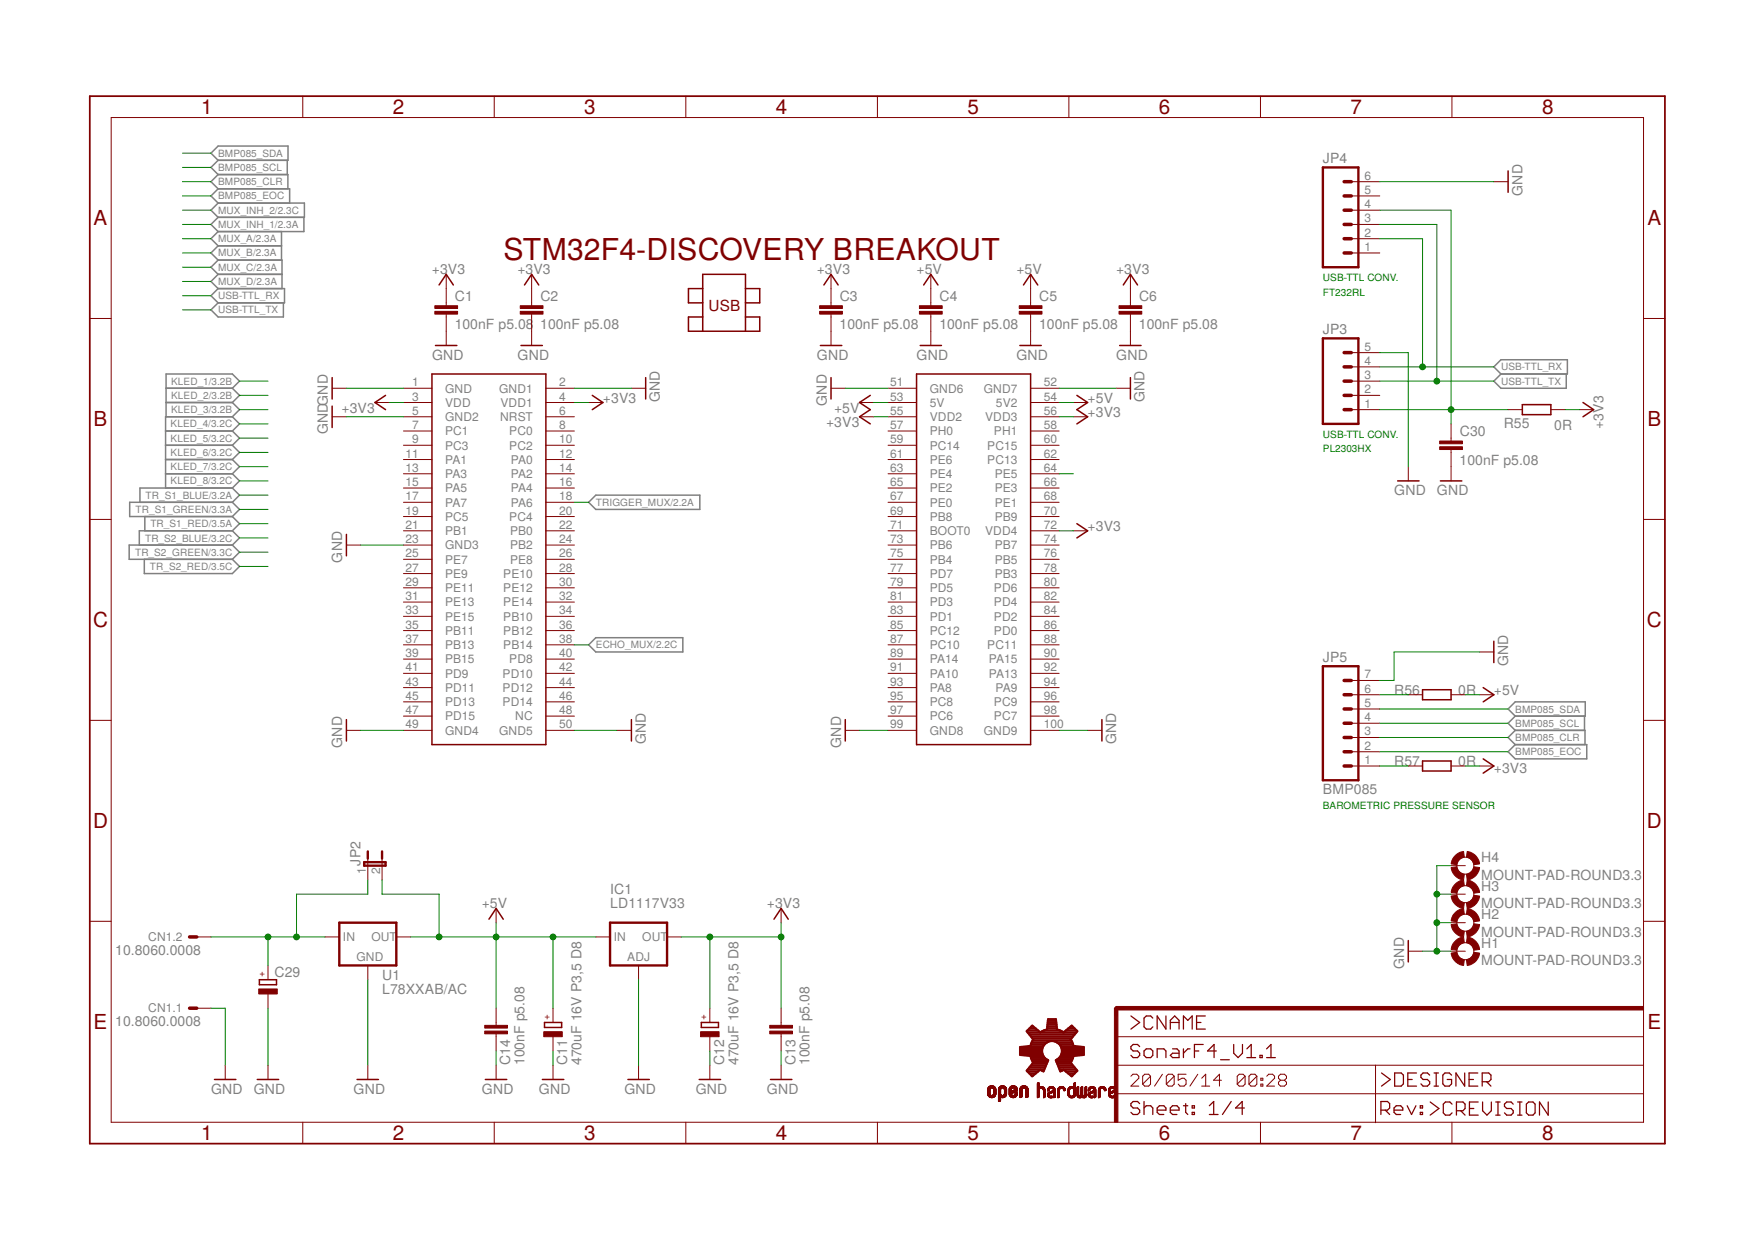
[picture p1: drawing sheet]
<svg xmlns="http://www.w3.org/2000/svg" width="297mm" height="210mm" viewBox="0 0 297 210" stroke-linecap="round" stroke-linejoin="round" font-family="sans-serif">
<defs><g id="words">
<text font-size="5.1" fill="#800000" x="85.2" y="44">STM32F4-DISCOVERY BREAKOUT</text>
<g font-size="3.5" fill="#800000">
<text x="34.1" y="19.3">1</text>
<text x="66.5" y="19.3">2</text>
<text x="98.9" y="19.3">3</text>
<text x="131.3" y="19.3">4</text>
<text x="163.7" y="19.3">5</text>
<text x="196.2" y="19.3">6</text>
<text x="228.6" y="19.3">7</text>
<text x="261" y="19.3">8</text>
<text x="15.8" y="38.1">A</text>
<text x="278.8" y="38.1">A</text>
<text x="15.8" y="72.1">B</text>
<text x="278.8" y="72.1">B</text>
<text x="15.8" y="106.2">C</text>
<text x="278.7" y="106.2">C</text>
<text x="15.8" y="140.2">D</text>
<text x="278.7" y="140.2">D</text>
<text x="15.8" y="174.2">E</text>
<text x="278.8" y="174.2">E</text>
<text x="34.1" y="193">1</text>
<text x="66.5" y="193">2</text>
<text x="98.9" y="193">3</text>
<text x="131.3" y="193">4</text>
<text x="163.7" y="193">5</text>
<text x="196.2" y="193">6</text>
<text x="228.6" y="193">7</text>
<text x="261" y="193">8</text>
</g>
<text font-size="2.6" fill="#800000" x="119.9" y="52.7">USB</text>
<g font-size="2.4" fill="#808080">
<text x="223.9" y="27.6">JP4</text>
<text x="257.7" y="33.1" transform="rotate(-90 257.7 33.1)">GND</text>
<text x="73.1" y="46.4">+3V3</text>
<text x="87.6" y="46.4">+3V3</text>
<text x="138.2" y="46.4">+3V3</text>
<text x="155.1" y="46.4">+5V</text>
<text x="172" y="46.4">+5V</text>
<text x="188.9" y="46.4">+3V3</text>
<text x="77" y="50.9">C1</text>
<text x="91.5" y="50.9">C2</text>
<text x="142.1" y="50.9">C3</text>
<text x="159" y="50.9">C4</text>
<text x="175.9" y="50.9">C5</text>
<text x="192.8" y="50.9">C6</text>
<text x="77" y="55.7">100nF p5.08</text>
<text x="91.4" y="55.7">100nF p5.08</text>
<text x="142.1" y="55.7">100nF p5.08</text>
<text x="159" y="55.7">100nF p5.08</text>
<text x="175.9" y="55.7">100nF p5.08</text>
<text x="192.8" y="55.7">100nF p5.08</text>
<text x="223.9" y="56.6">JP3</text>
<text x="73.1" y="60.9">GND</text>
<text x="87.6" y="60.9">GND</text>
<text x="138.3" y="60.9">GND</text>
<text x="155.1" y="60.9">GND</text>
<text x="172" y="60.9">GND</text>
<text x="188.9" y="60.9">GND</text>
<text x="57.8" y="69.8">+3V3</text>
<text x="102.1" y="68.1">+3V3</text>
<text x="111.7" y="68.1" transform="rotate(-90 111.7 68.1)">GND</text>
<text x="139.9" y="68.7" transform="rotate(-90 139.9 68.7)">GND</text>
<text x="141.2" y="69.8">+5V</text>
<text x="184.1" y="70.6">+3V3</text>
<text x="184.1" y="68.1">+5V</text>
<text x="193.7" y="68.1" transform="rotate(-90 193.7 68.1)">GND</text>
<text x="55.5" y="73.5" transform="rotate(-90 55.5 73.5)">GNDGND</text>
<text x="139.8" y="72.2">+3V3</text>
<text x="247.1" y="73.8">C30</text>
<text x="254.5" y="72.5">R55</text>
<text x="263" y="72.7">0R</text>
<text x="271.4" y="72.6" transform="rotate(-90 271.4 72.6)">+3V3</text>
<text x="236" y="83.8">GND</text>
<text x="243.2" y="83.8">GND</text>
<text x="247.1" y="78.6">100nF p5.08</text>
<text x="184.1" y="89.9">+3V3</text>
<text x="57.9" y="95.2" transform="rotate(-90 57.9 95.2)">GND</text>
<text x="223.9" y="112">JP5</text>
<text x="255.3" y="112.8" transform="rotate(-90 255.3 112.8)">GND</text>
<text x="236" y="117.6">R56</text>
<text x="246.8" y="117.6">0R</text>
<text x="252.8" y="117.6">+5V</text>
<text x="57.9" y="126.6" transform="rotate(-90 57.9 126.6)">GND</text>
<text x="109.3" y="126" transform="rotate(-90 109.3 126)">GND</text>
<text x="142.3" y="126.6" transform="rotate(-90 142.3 126.6)">GND</text>
<text x="188.9" y="126" transform="rotate(-90 188.9 126)">GND</text>
<text x="236" y="129.7">R57</text>
<text x="246.8" y="129.7">0R</text>
<text x="252.8" y="130.9">+3V3</text>
<text x="223.9" y="134.5">BMP085</text>
<text x="61" y="146.5" transform="rotate(-90 61 146.5)">JP2</text>
<text x="250.7" y="148.9">MOUNT-PAD-ROUND3.3</text>
<text x="250.7" y="146">H4</text>
<text x="81.5" y="153.8">+5</text>
<text x="84.3" y="153.8">V</text>
<text x="103.3" y="153.8">LD1117V33</text>
<text x="103.3" y="151.4">IC1</text>
<text x="129.8" y="153.8">+3</text>
<text x="132.5" y="153.8">V3</text>
<text x="250.7" y="153.7">MOUNT-PAD-ROUND3.3</text>
<text x="250.7" y="155.6">H2</text>
<text x="250.7" y="150.8">H3</text>
<text x="19.5" y="161.6">10.8060.0008</text>
<text x="250.7" y="158.5">MOUNT-PAD-ROUND3.3</text>
<text x="250.7" y="160.5">H1</text>
<text x="46.5" y="165.4">C29</text>
<text x="64.7" y="165.8">U1</text>
<text x="237.6" y="164" transform="rotate(-90 237.6 164)">GND</text>
<text x="250.7" y="163.4">MOUNT-PAD-ROUND3.3</text>
<text x="19.5" y="173.7">10.8060.0008</text>
<text x="64.7" y="168.3">L78XXAB/AC</text>
<text x="35.7" y="185.1">GND</text>
<text x="43" y="185.1">GND</text>
<text x="59.8" y="185.1">GND</text>
<text x="81.6" y="185.1">GND</text>
<text x="86.4" y="180.3" transform="rotate(-90 86.4 180.3)">C14</text>
<text x="88.8" y="180.3" transform="rotate(-90 88.8 180.3)">100nF p5.08</text>
<text x="91.2" y="185.1">GND</text>
<text x="96" y="180.3" transform="rotate(-90 96 180.3)">C11</text>
<text x="98.4" y="180.3" transform="rotate(-90 98.4 180.3)">470uF 16V P3,5 D8</text>
<text x="105.7" y="185.1">GND</text>
<text x="117.8" y="185.1">GND</text>
<text x="122.6" y="180.3" transform="rotate(-90 122.6 180.3)">C12</text>
<text x="125" y="180.3" transform="rotate(-90 125 180.3)">470uF 16V P3,5 D8</text>
<text x="129.8" y="185.1">GND</text>
<text x="134.6" y="180.3" transform="rotate(-90 134.6 180.3)">C13</text>
<text x="137" y="180.3" transform="rotate(-90 137 180.3)">100nF p5.08</text>
</g>
<g font-size="2" fill="#808080">
<text x="230.9" y="35.2">4</text>
<text x="230.9" y="32.8">5</text>
<text x="230.9" y="30.4">6</text>
<text x="230.9" y="40.1">2</text>
<text x="230.9" y="37.6">3</text>
<text x="230.9" y="42.5">1</text>
<text x="230.9" y="59.4">5</text>
<text x="69.8" y="65.4">1</text>
<text x="94.6" y="65.4">2</text>
<text x="150.6" y="65.4">51</text>
<text x="176.7" y="65.4">52</text>
<text x="230.9" y="64.2">3</text>
<text x="230.9" y="61.8">4</text>
<text x="69.8" y="67.8">3</text>
<text x="69.8" y="70.2">5</text>
<text x="75.3" y="66.5">GND</text>
<text x="75.3" y="68.9">VDD</text>
<text x="75.3" y="71.3">GND2</text>
<text x="84.5" y="66.4">GND1</text>
<text x="84.7" y="71.3">NRST</text>
<text x="84.7" y="68.9">VDD1</text>
<text x="94.6" y="67.8">4</text>
<text x="94.6" y="70.2">6</text>
<text x="150.6" y="67.8">53</text>
<text x="150.6" y="70.2">55</text>
<text x="157.4" y="68.9">5V</text>
<text x="157.4" y="66.5">GND6</text>
<text x="157.4" y="71.3">VDD2</text>
<text x="166.5" y="66.4">GND7</text>
<text x="166.7" y="71.3">VDD3</text>
<text x="168.6" y="68.9">5V2</text>
<text x="176.7" y="67.8">54</text>
<text x="176.7" y="70.2">56</text>
<text x="230.9" y="69">1</text>
<text x="230.9" y="66.6">2</text>
<text x="68.6" y="77.5">11</text>
<text x="69.8" y="72.6">7</text>
<text x="69.8" y="75">9</text>
<text x="75.3" y="73.7">PC1</text>
<text x="75.3" y="76.1">PC3</text>
<text x="86.2" y="73.7">PC0</text>
<text x="86.2" y="76.1">PC2</text>
<text x="94.6" y="72.6">8</text>
<text x="94.6" y="75">10</text>
<text x="94.6" y="77.5">12</text>
<text x="150.6" y="72.6">57</text>
<text x="150.6" y="75">59</text>
<text x="150.6" y="77.5">61</text>
<text x="157.4" y="73.7">PH0</text>
<text x="157.4" y="76.1">PC14</text>
<text x="167.1" y="76.1">PC15</text>
<text x="168.2" y="73.7">PH1</text>
<text x="176.7" y="72.6">58</text>
<text x="176.7" y="75">60</text>
<text x="176.7" y="77.5">62</text>
<text x="68.6" y="79.9">13</text>
<text x="68.6" y="82.3">15</text>
<text x="75.3" y="78.5">PA1</text>
<text x="75.3" y="80.9">PA3</text>
<text x="75.3" y="83.3">PA5</text>
<text x="86.5" y="78.5">PA0</text>
<text x="86.5" y="80.9">PA2</text>
<text x="86.5" y="83.3">PA4</text>
<text x="94.6" y="79.9">14</text>
<text x="94.6" y="82.3">16</text>
<text x="150.6" y="79.9">63</text>
<text x="150.6" y="82.3">65</text>
<text x="157.4" y="78.5">PE6</text>
<text x="157.4" y="80.9">PE4</text>
<text x="157.4" y="83.3">PE2</text>
<text x="167.1" y="78.5">PC13</text>
<text x="168.4" y="80.9">PE5</text>
<text x="168.4" y="83.3">PE3</text>
<text x="176.7" y="79.9">64</text>
<text x="176.7" y="82.3">66</text>
<text x="68.6" y="84.7">17</text>
<text x="68.6" y="87.1">19</text>
<text x="68.6" y="89.5">21</text>
<text x="75.3" y="85.8">PA7</text>
<text x="75.3" y="88.2">PC5</text>
<text x="86.2" y="88.2">PC4</text>
<text x="86.5" y="85.7">PA6</text>
<text x="94.6" y="84.7">18</text>
<text x="94.6" y="87.1">20</text>
<text x="94.6" y="89.5">22</text>
<text x="150.6" y="84.7">67</text>
<text x="150.6" y="87.1">69</text>
<text x="150.6" y="89.5">71</text>
<text x="157.4" y="85.8">PE0</text>
<text x="157.4" y="88.2">PB8</text>
<text x="168.4" y="85.7">PE1</text>
<text x="168.4" y="88.2">PB9</text>
<text x="176.7" y="84.7">68</text>
<text x="176.7" y="87.1">70</text>
<text x="176.7" y="89.5">72</text>
<text x="68.6" y="91.9">23</text>
<text x="68.6" y="94.3">25</text>
<text x="75.3" y="90.6">PB1</text>
<text x="75.3" y="93">GND3</text>
<text x="75.3" y="95.4">PE7</text>
<text x="86.3" y="90.6">PB0</text>
<text x="86.3" y="93">PB2</text>
<text x="86.3" y="95.4">PE8</text>
<text x="94.6" y="91.9">24</text>
<text x="94.6" y="94.3">26</text>
<text x="150.6" y="91.9">73</text>
<text x="150.6" y="94.3">75</text>
<text x="157.4" y="90.6">BOOT0</text>
<text x="157.4" y="93">PB6</text>
<text x="157.4" y="95.4">PB4</text>
<text x="166.7" y="90.6">VDD4</text>
<text x="168.4" y="93">PB7</text>
<text x="168.4" y="95.4">PB5</text>
<text x="176.7" y="91.9">74</text>
<text x="176.7" y="94.3">76</text>
<text x="68.6" y="96.8">27</text>
<text x="68.6" y="99.2">29</text>
<text x="68.6" y="101.6">31</text>
<text x="75.3" y="97.8">PE9</text>
<text x="75.3" y="100.2">PE11</text>
<text x="85.2" y="97.8">PE10</text>
<text x="85.2" y="100.2">PE12</text>
<text x="94.6" y="96.8">28</text>
<text x="94.6" y="99.2">30</text>
<text x="94.6" y="101.6">32</text>
<text x="150.6" y="96.8">77</text>
<text x="150.6" y="99.2">79</text>
<text x="150.6" y="101.6">81</text>
<text x="157.4" y="97.8">PD7</text>
<text x="157.4" y="100.2">PD5</text>
<text x="168.2" y="100.2">PD6</text>
<text x="168.4" y="97.8">PB3</text>
<text x="176.7" y="96.8">78</text>
<text x="176.7" y="99.2">80</text>
<text x="176.7" y="101.6">82</text>
<text x="68.6" y="104">33</text>
<text x="68.6" y="106.4">35</text>
<text x="75.3" y="102.6">PE13</text>
<text x="75.3" y="105.1">PE15</text>
<text x="75.3" y="107.5">PB11</text>
<text x="85.2" y="102.6">PE14</text>
<text x="85.2" y="105">PB10</text>
<text x="85.2" y="107.5">PB12</text>
<text x="94.6" y="104">34</text>
<text x="94.6" y="106.4">36</text>
<text x="150.6" y="104">83</text>
<text x="150.6" y="106.4">85</text>
<text x="157.4" y="102.6">PD3</text>
<text x="157.4" y="105.1">PD1</text>
<text x="157.4" y="107.5">PC12</text>
<text x="168.2" y="102.6">PD4</text>
<text x="168.2" y="105">PD2</text>
<text x="168.2" y="107.5">PD0</text>
<text x="176.7" y="104">84</text>
<text x="176.7" y="106.4">86</text>
<text x="68.6" y="108.8">37</text>
<text x="68.6" y="111.2">39</text>
<text x="68.6" y="113.6">41</text>
<text x="75.3" y="109.9">PB13</text>
<text x="75.3" y="112.3">PB15</text>
<text x="85.2" y="109.9">PB14</text>
<text x="86.2" y="112.3">PD8</text>
<text x="94.6" y="108.8">38</text>
<text x="94.6" y="111.2">40</text>
<text x="94.6" y="113.6">42</text>
<text x="150.6" y="108.8">87</text>
<text x="150.6" y="111.2">89</text>
<text x="150.6" y="113.6">91</text>
<text x="157.4" y="109.9">PC10</text>
<text x="157.4" y="112.3">PA14</text>
<text x="167.1" y="109.9">PC11</text>
<text x="167.4" y="112.3">PA15</text>
<text x="176.7" y="108.8">88</text>
<text x="176.7" y="111.2">90</text>
<text x="176.7" y="113.6">92</text>
<text x="68.6" y="116.1">43</text>
<text x="68.6" y="118.5">45</text>
<text x="75.3" y="114.7">PD9</text>
<text x="75.3" y="117.1">PD11</text>
<text x="75.3" y="119.5">PD13</text>
<text x="85.1" y="114.7">PD10</text>
<text x="85.1" y="117.1">PD12</text>
<text x="85.1" y="119.5">PD14</text>
<text x="94.6" y="116.1">44</text>
<text x="94.6" y="118.5">46</text>
<text x="150.6" y="116.1">93</text>
<text x="150.6" y="118.5">95</text>
<text x="157.4" y="114.7">PA10</text>
<text x="157.4" y="117.1">PA8</text>
<text x="157.4" y="119.5">PC8</text>
<text x="167.4" y="114.7">PA13</text>
<text x="168.2" y="119.5">PC9</text>
<text x="168.5" y="117.1">PA9</text>
<text x="176.7" y="116.1">94</text>
<text x="176.7" y="118.5">96</text>
<text x="230.9" y="119.7">5</text>
<text x="230.9" y="117.3">6</text>
<text x="230.9" y="114.8">7</text>
<text x="68.6" y="120.9">47</text>
<text x="68.6" y="123.3">49</text>
<text x="75.3" y="121.9">PD15</text>
<text x="75.3" y="124.4">GND4</text>
<text x="84.5" y="124.3">GND5</text>
<text x="87.2" y="121.9">NC</text>
<text x="94.6" y="120.9">48</text>
<text x="94.6" y="123.3">50</text>
<text x="150.6" y="120.9">97</text>
<text x="150.6" y="123.3">99</text>
<text x="157.4" y="121.9">PC6</text>
<text x="157.4" y="124.4">GND8</text>
<text x="166.5" y="124.3">GND9</text>
<text x="168.2" y="121.9">PC7</text>
<text x="176.7" y="120.9">98</text>
<text x="176.7" y="123.3">100</text>
<text x="230.9" y="124.5">3</text>
<text x="230.9" y="122.1">4</text>
<text x="230.9" y="129.3">1</text>
<text x="230.9" y="126.9">2</text>
<text x="61.9" y="148" transform="rotate(-90 61.9 148)">1</text>
<text x="64.3" y="148" transform="rotate(-90 64.3 148)">2</text>
<text x="25.1" y="159.3">CN1.2</text>
<text x="58" y="159.2">IN</text>
<text x="62.9" y="159.2">OUT</text>
<text x="103.9" y="159.2">IN</text>
<text x="108.7" y="159.2">OUT</text>
<text x="60.3" y="162.7">GND</text>
<text x="106.2" y="162.7">ADJ</text>
<text x="25.1" y="171.4">CN1.1</text>
</g>
<g font-size="1.7" fill="#808080">
<text x="36.9" y="26.5">BMP085_SDA</text>
<text x="36.9" y="28.9">BMP085_SCL</text>
<text x="36.9" y="31.4">BMP085_CLR</text>
<text x="36.9" y="33.8">BMP085_EOC</text>
<text x="36.9" y="38.6">MUX_INH_1/2.3A</text>
<text x="36.9" y="41">MUX_A/2.3A</text>
<text x="36.9" y="36.2">MUX_INH_2/2.3C</text>
<text x="36.9" y="45.8">MUX_C/2.3A</text>
<text x="36.9" y="43.4">MUX_B/2.3A</text>
<text x="36.9" y="48.2">MUX_D/2.3A</text>
<text x="36.9" y="50.7">USB-TTL_RX</text>
<text x="36.9" y="53.1">USB-TTL_TX</text>
<text x="29" y="65.1">KLED_1/3.2B</text>
<text x="254.1" y="62.7">USB-TTL_RX</text>
<text x="254.1" y="65.1">USB-TTL_TX</text>
<text x="29" y="70">KLED_3/3.2B</text>
<text x="29" y="67.5">KLED_2/3.2B</text>
<text x="28.9" y="72.4">KLED_4/3.2C</text>
<text x="28.9" y="74.8">KLED_5/3.2C</text>
<text x="28.9" y="77.2">KLED_6/3.2C</text>
<text x="28.9" y="79.6">KLED_7/3.2C</text>
<text x="28.9" y="82">KLED_8/3.2C</text>
<text x="23" y="86.8">TR_S1_GREEN/3.3A</text>
<text x="24.6" y="84.4">TR_S1_BLUE/3.2A</text>
<text x="25.5" y="89.3">TR_S1_RED/3.5A</text>
<text x="100.9" y="85.6">TRIGGER_MUX/2.2A</text>
<text x="22.9" y="94.1">TR_S2_GREEN/3.3C</text>
<text x="24.6" y="91.7">TR_S2_BLUE/3.2C</text>
<text x="25.4" y="96.5">TR_S2_RED/3.5C</text>
<text x="100.9" y="109.8">ECHO_MUX/2.2C</text>
<text x="256.5" y="120.6">BMP085_SDA</text>
<text x="256.5" y="123">BMP085_SCL</text>
<text x="256.5" y="125.4">BMP085_CLR</text>
<text x="256.5" y="127.9">BMP085_EOC</text>
</g>
<g font-size="1.7" fill="#008000">
<text x="223.9" y="47.6">USB-TTL CONV.</text>
<text x="223.9" y="50">FT232RL</text>
<text x="223.9" y="74.2">USB-TTL CONV.</text>
<text x="223.9" y="76.6">PL2303HX</text>
<text x="223.9" y="136.9">BAROMETRIC PRESSURE SENSOR</text>
</g>
<g font-size="1.7" fill="#800000">
<text x="44.8" y="165.5" transform="rotate(-90 44.8 165.5)">+</text>
<text x="93.1" y="172.7" transform="rotate(-90 93.1 172.7)">+</text>
<text x="119.6" y="172.7" transform="rotate(-90 119.6 172.7)">+</text>
</g>
</g></defs>
<g fill="none" stroke="#808080" stroke-width=".25">
<path d="M35.7 25.9l1.2-1.2h11.8v2.4h-11.8zM36.9 36.8l-1.2 1.2 1.2 1.2M36.9 34.4h14.6v2.4h-14.6M36.9 39.2l-1.2 1.2 1.2 1.2M36.9 34.4l-1.2 1.2 1.2 1.2M36.9 29.5h11.8v2.5M36.9 27.1l-1.2 1.2 1.2 1.2M36.9 29.5l-1.2 1.3 1.2 1.2M36.9 32h12.1v2.4M36.9 32l-1.2 1.2 1.2 1.2M47.6 39.2v4.8M48.6 27.1v2.4"/>
<path d="M51.4 36.8v2.4h-14.5M36.9 46.4l-1.2 1.2 1.2 1.3M36.9 46.4h10.8M36.9 48.9h11.3v2.4h-11.3M36.9 44h10.8v4.9M36.9 44l-1.2 1.2 1.2 1.2M36.9 41.6l-1.2 1.2 1.2 1.2M36.9 41.6h10.7M36.9 48.9l-1.2 1.2 1.2 1.2M36.9 51.3l-1.2 1.2 1.2 1.2h11.1v-2.4M28 73h11.3M28 75.4h11.3"/>
<path d="M28 77.8h11.3M28.1 65.7h11.2M28.1 68.1h11.2M39.3 65.7l1.2-1.2-1.2-1.2h-11.2v7.2M39.3 68.1l1.2 1.2-1.2 1.2M39.3 70.5h-11.3v12.1M39.3 65.7l1.2 1.2-1.2 1.2M39.3 70.5l1.2 1.3-1.2 1.2M39.3 73l1.2 1.2-1.2 1.2M39.3 75.4l1.2 1.2-1.2 1.2M39.3 77.8l1.2 1.2-1.2 1.2M252.8 62.1l1.2-1.2h11.3v2.4h-11.3z"/>
<path d="M254 63.3l-1.2 1.2 1.2 1.2h11.1v-2.4M24.4 94.7v2.4h14.9l1.2-1.2-1.2-1.2M24.5 87.4v2.5M28 80.2h11.3M39.3 82.6l1.2 1.2-1.2 1.2M39.3 85h-17.4v2.4h17.4M39.3 82.6h-15.6v2.4M39.3 85l1.2 1.2-1.2 1.2M39.3 87.4l1.2 1.2-1.2 1.3M39.3 89.9h-15.7v2.4M39.3 89.9l1.2 1.2-1.2 1.2M39.3 92.3h-17.4v2.4h17.4"/>
<path d="M39.3 92.3l1.2 1.2-1.2 1.2M39.3 80.2l1.2 1.2-1.2 1.2M99.6 85l1.2-1.2h17.6v2.4h-17.6zM99.6 109.2l1.2-1.3h14.8v2.5h-14.8zM255.2 120l1.3-1.2h11.8v2.4h-11.8zM255.2 127.3l1.3-1.3h12.1v2.5h-12.1zM256.5 121.2l-1.3 1.2 1.3 1.2M256.5 123.6h11.8v2.4M256.5 123.6l-1.3 1.2 1.3 1.2M268.2 121.2v2.4"/>
</g>
<g fill="none" stroke="#800000" stroke-width=".25">
<path d="M255.2 28.9v3.7M73.7 58.5h3.6M74.3 48.2l1.2-1.8 1.2 1.8M88.2 58.5h3.6M88.8 48.2l1.2-1.8 1.2 1.8M118.9 53.7h-2.4v2.4h12.1v-2.4h-2.4M118.9 56.1v-9.7h7.3v9.7M118.9 48.9h-2.4v2.4h2.4M126.2 48.9h2.4v2.4h-2.4M138.9 58.5h3.6M139.4 48.2l1.3-1.8 1.2 1.8M155.7 58.5h3.6"/>
<path d="M156.3 48.2l1.2-1.8 1.2 1.8M172.6 58.5h3.6M173.2 48.2l1.2-1.8 1.2 1.8M189.5 58.5h3.6M190.1 48.2l1.2-1.8 1.2 1.8M56.2 63.9v3.6M56.2 68.7v3.7M65.3 66.9l-1.8 1.2 1.8 1.2M73.1 63.3h19.3v62.7h-19.3zM100.2 66.9l1.8 1.2-1.8 1.2M109.3 63.9v3.6M140.7 63.9v3.6"/>
<path d="M147.3 66.9l-1.8 1.2 1.8 1.2-1.8 1.2 1.8 1.3M155.1 63.3h19.3v62.7h-19.3zM182.3 66.9l1.8 1.2-1.8 1.2 1.8 1.2-1.8 1.3M191.3 63.9v3.6M257.7 68.5h4.8v1.7h-4.8zM267.9 68.1l1.8 1.2-1.8 1.2M58.6 90.5v3.6M182.3 88.6l1.8 1.3-1.8 1.2M236.6 81.4h3.6M243.8 81.4h3.6M240.8 116.8h4.8v1.6h-4.8zM251 116.4l1.8 1.2-1.8 1.2"/>
<path d="M252.8 108.5v3.7M58.6 121.8v3.6M106.9 121.8v3.6M143.1 121.8v3.6M186.5 121.8v3.6M240.8 128.8h4.8v1.7h-4.8zM251 128.5l1.8 1.2-1.8 1.2M82.8 155.6l1.2-1.8 1.2 1.8M131 155.6l1.2-1.8 1.2 1.8M238.4 159.2v3.6M43.9 165.8h2.9v.9h-2.9zM92.2 173.1h2.9v.8h-2.9z"/>
<path d="M118.7 173.1h2.9v.8h-2.9zM36.3 182.7h3.6M43.5 182.7h3.7M60.4 182.7h3.7M82.1 182.7h3.7M91.8 182.7h3.6M106.3 182.7h3.6M118.3 182.7h3.7M130.4 182.7h3.6"/>
</g>
<g fill="none" stroke="#800000" stroke-width=".17">
<path d="M18.8 19.9h259.4v170.1h-259.4zM51.2 16.3v3.6M83.7 16.3v3.6M116.1 16.3v3.6M148.5 16.3v3.6M180.9 16.3v3.6M213.3 16.3v3.6M245.7 16.3v3.6M228.7 38h4.8M228.7 35.6h4.8M228.7 33.2h4.8M228.7 30.8h4.8"/>
<path d="M252.8 30.8h2.4M15.2 53.9h3.6M75.5 46.4v5.3M75.5 53.2v5.3M90 46.4v5.3M90 53.2v5.3M140.7 46.4v5.3M140.7 53.2v5.3M157.5 46.4v5.3M157.5 53.2v5.3M174.4 46.4v5.3M174.4 53.2v5.3"/>
<path d="M191.3 46.4v5.3M191.3 53.2v5.3M228.7 59.7h4.8M228.7 42.8h4.8M228.7 40.4h4.8M278.2 53.9h3.6M56.2 65.7h2.4M56.2 70.5h2.4M63.5 68.1h2.4M68.3 65.7h4.8M68.3 68.1h4.8M68.3 70.5h4.8"/>
<path d="M68.3 73h4.8M68.3 75.4h4.8M68.3 77.8h4.8M92.4 65.7h4.8M92.4 68.1h4.8M92.4 70.5h4.8M92.4 73h4.8M92.4 75.4h4.8M92.4 77.8h4.8M99.6 68.1h2.4M106.9 65.7h2.4M140.7 65.7h2.4"/>
<path d="M145.5 68.1h2.4M145.5 70.5h2.4M150.3 65.7h4.8M150.3 68.1h4.8M150.3 70.5h4.8M150.3 73h4.8M150.3 75.4h4.8M150.3 77.8h4.8M174.4 65.7h4.9M174.4 68.1h4.9M174.4 70.5h4.9M174.4 73h4.9"/>
<path d="M174.4 75.4h4.9M174.4 77.8h4.9M181.7 68.1h2.4M181.7 70.5h2.4M188.9 65.7h2.4M228.7 69.3h4.8M228.7 66.9h4.8M228.7 64.5h4.8M228.7 62.1h4.8M238.4 79v2.4M245.6 71.8v2.9M245.6 76.1v5.3"/>
<path d="M255.2 69.3h2.5M262.5 69.3h2.4M267.3 69.3h2.4M15.2 87.9h3.6M58.6 92.3h2.4M68.3 80.2h4.8M68.3 82.6h4.8M68.3 85h4.8M68.3 87.4h4.8M68.3 89.9h4.8M68.3 92.3h4.8M68.3 94.7h4.8"/>
<path d="M68.3 97.1h4.8M68.3 99.5h4.8M92.4 80.2h4.8M92.4 82.6h4.8M92.4 85h4.8M92.4 87.4h4.8M92.4 89.9h4.8M92.4 92.3h4.8M92.4 94.7h4.8M92.4 97.1h4.8M92.4 99.5h4.8M150.3 80.2h4.8"/>
<path d="M150.3 82.6h4.8M150.3 85h4.8M150.3 87.4h4.8M150.3 89.9h4.8M150.3 92.3h4.8M150.3 94.7h4.8M150.3 97.1h4.8M150.3 99.5h4.8M174.4 80.2h4.9M174.4 82.6h4.9M174.4 85h4.9M174.4 87.4h4.9"/>
<path d="M174.4 89.9h4.9M174.4 92.3h4.9M174.4 94.7h4.9M174.4 97.1h4.9M174.4 99.5h4.9M181.7 89.9h2.4M278.2 87.9h3.6M68.3 101.9h4.8M68.3 104.3h4.8M68.3 106.7h4.8M68.3 109.2h4.8M68.3 111.6h4.8"/>
<path d="M68.3 114h4.8M68.3 116.4h4.8M68.3 118.8h4.8M92.4 101.9h4.8M92.4 104.3h4.8M92.4 106.7h4.8M92.4 109.2h4.8M92.4 111.6h4.8M92.4 114h4.8M92.4 116.4h4.8M92.4 118.8h4.8M150.3 101.9h4.8"/>
<path d="M150.3 104.3h4.8M150.3 106.7h4.8M150.3 109.2h4.8M150.3 111.6h4.8M150.3 114h4.8M150.3 116.4h4.8M150.3 118.8h4.8M174.4 101.9h4.9M174.4 104.3h4.9M174.4 106.7h4.9M174.4 109.2h4.9M174.4 111.6h4.9"/>
<path d="M174.4 114h4.9M174.4 116.4h4.9M174.4 118.8h4.9M228.7 117.6h4.8M228.7 115.2h4.8M238.4 117.6h2.4M245.6 117.6h2.4M250.4 117.6h2.4M250.4 110.4h2.4M15.2 121.9h3.6M58.6 123.6h2.4M68.3 121.2h4.8"/>
<path d="M68.3 123.6h4.8M92.4 121.2h4.8M92.4 123.6h4.8M104.5 123.6h2.4M143.1 123.6h2.4M150.3 121.2h4.8M150.3 123.6h4.8M174.4 121.2h4.9M174.4 123.6h4.9M184.1 123.6h2.4M228.7 129.7h4.8M228.7 127.3h4.8"/>
<path d="M228.7 124.8h4.8M228.7 122.4h4.8M228.7 120h4.8M238.4 129.7h2.4M245.6 129.7h2.4M250.4 129.7h2.4M278.2 121.9h3.6M15.2 156h3.6M33.3 158.6h2.4M55 158.6h2.4M62.3 145.3v3.6M64.7 145.3v3.6"/>
<path d="M67.1 158.6h2.4M84 153.8v2.4M100.8 158.6h2.5M112.9 158.6h2.4M132.2 153.8v2.4M245.6 156.2h2.4M245.6 151.4h2.4M245.6 146.5h2.4M278.2 156h3.6M33.3 170.7h2.4M45.4 163.4v2.4M45.4 168.3v2.4"/>
<path d="M62.3 163.4v2.4M84 170.7v2.9M84 175v2.9M93.6 170.7v2.4M93.6 175.5v2.4M108.1 163.4v2.4M120.1 170.7v2.4M120.1 175.5v2.4M132.2 170.7v2.9M132.2 175v2.9M188.9 175.5h89.3M238.4 161h2.4"/>
<path d="M245.6 161h2.4M38.1 180.3v2.4M45.4 180.3v2.4M51.2 190v3.6M62.3 180.3v2.4M83.7 190v3.6M84 180.3v2.4M93.6 180.3v2.4M108.1 180.3v2.4M116.1 190v3.6M120.1 180.3v2.4M132.2 180.3v2.4"/>
<path d="M148.5 190v3.6M167.2 185.2h.4M167.2 185.1h.3M167.2 185h.3M167.2 184.9h.3M167.2 184.8h.3M167.2 184.7h.3M167.2 184.6h.3M167.2 184.5h.3M167.2 184.4h.3M167.2 184.4h.4M167.2 185.4h.5"/>
<path d="M167.2 185.3h.4M167.2 184.3h.4M167.2 184.2h.5M167.2 185.4h.6M167.2 185.4l1.3 .1M167.2 184.1h1.3M167.3 185.5h1.2M167.3 185.5h1.1M167.3 184.1h1.1M167.3 184l1.1 .1M167.3 185.6h1.1M167.3 184h1.1"/>
<path d="M167.4 184h.9M167.4 185.7h.9M167.4 183.9h.9M167.5 185.7h.8M167.5 183.9h.7M167.5 185.7h.7M167.6 184.3l-.4 .1M167.6 184.3h-.4M167.7 185.8h.4M167.7 183.8h.3M167.8 185.8h.2M167.8 184.2h-.6"/>
<path d="M167.9 184.2h.6M168 184.2h.5M168.1 185.3h.4M168.1 184.3h.4M168.1 184.3l.5 .1M168.2 185.2h.4M168.2 185.1h.4M168.2 185h.4M168.2 184.9h.4M168.2 184.8h.4M168.2 184.7h.4M168.2 184.6h.4"/>
<path d="M168.2 184.5h.4M168.2 184.4h.4M168.4 185.6h-1M168.5 185.4h-.5M168.6 185.2l-.5 .1M169 186.3h.4M169 186.2h.4M169 186.1h.4M169 186h.4M169 185.9h.4M169 185.8h.4M169 185.6h1.2"/>
<path d="M169 185.4l1.3 .1M169 185.4h.6M169 185.4h.5M169 185.3h.4M169 185.2h.4M169 185.1h.4M169 185h.4M169 184.9h.4M169 184.8h.4M169 184.7h.4M169 184.6h.4M169 184.5h.4"/>
<path d="M169 184.4h.4M169 184.3h.4M169 186.5h.1M169 184.3h.5M169 184.2h.5M169.1 184.1h1.2M169.1 184l1.1 .1M169.1 184h1.1M169.2 184h1M169.2 186.4h-.2M169.2 183.9h.9M169.3 183.9h.8"/>
<path d="M169.3 186.4h-.3M169.4 183.9h.6M169.4 185.8h-.4M169.5 185.8h.4M169.5 183.8h.4M169.6 185.8h.2M169.6 184.2h-.6M169.7 184.2h.6M169.8 184.2h.5M169.9 185.4h.4M169.9 184.3h.4M170 185.3h.4"/>
<path d="M170 184.3h.4M170 185.2h.4M170 184.4h.4M170 185.1h.4M170 185h.4M170 184.9h.4M170 184.8h.4M170 184.7h.4M170 184.6h.4M170 184.5h.4M170 185.7l-1 .1M170.1 185.7h-1.1"/>
<path d="M170.2 185.6h-1.2M170.2 185.5h-1.2M170.3 185.5h-1.3M170.3 185.4h-.5M170.3 185.3h-.4M170.4 185.3h-.5M170.8 185.3h.5M170.8 185.3h.4M170.8 185.2h.4M170.8 184.7h1.4M170.8 184.6h.4M170.8 184.5h.4"/>
<path d="M170.8 184.4h.4M170.8 184.3h.4M170.8 185.4h.6M170.8 185.4h.5M170.9 185.4l1.2 .1M170.9 185.5h1.2M170.9 184.1h1.2M170.9 185.5h1.1M170.9 185.6h1.1M170.9 184l1.2 .1M171 184h1M171 185.7h.9"/>
<path d="M171 183.9h.9M171.1 185.7h.8M171.1 183.9h.8M171.2 185.7h.6M171.2 183.9h.6M171.2 185.1l-.4 .1M171.3 185.1h-.5M171.3 184.3h-.5M171.3 185.8h.4M171.3 184.7h.9M171.3 183.8h.4M171.3 184.2h-.5"/>
<path d="M171.4 185.8h.2M171.4 184.6h.8M171.4 184.2h-.5M171.4 185h-.6M171.5 185h-.7M171.5 184.6h.7M171.6 184.2h.5M171.6 184.5h.6M171.7 184.9l-.9 .1M171.7 184.2h.4M171.7 184.9h-.9M171.7 184.5h.5"/>
<path d="M171.7 184.3h.5M171.7 185.3h.4M171.8 185.3h.4M171.8 184.4h.4M171.8 184.3h.4M171.8 185.2h.4M171.8 185.1h.4M171.8 184.8l-1 .1M171.9 185h.3M171.9 184.8h-1.1M172 185.6h-1M172 184.8h-1.2"/>
<path d="M172.1 185h.1M172.1 184.7h-1.3M172.1 185.4h-.5M172.1 185.4h-.4M172.6 185.7h.3M172.6 185.6h.4M172.6 185.5h.4M172.6 185.4h.4M172.6 185.3h.4M172.6 185.2h.4M172.6 185.1h.4M172.6 185h.4"/>
<path d="M172.6 184.9h.4M172.6 184.8h.4M172.6 184.7h.4M172.6 184.6h.4M172.6 184.5h.4M172.6 184.4h.4M172.7 185.8h.1M172.7 184.1h1.2M172.7 184h1.2M172.8 184h1M172.9 183.9h.9M172.9 185.7h-.3"/>
<path d="M172.9 183.9h.8M173 185.7h-.4M173 183.9h.6M173 184.3l-.4 .1M173.1 184.3h-.5M173.1 184.3h-.4M173.1 184.2h-.4M173.1 183.8h.4M173.2 184.2h-.5M173.4 184.2h.5M173.5 184.2h.4M173.5 184.3h.5"/>
<path d="M173.6 184.3h.4M173.6 184.4h.4M173.6 185.7h.3M173.6 185.6h.4M173.6 185.5h.4M173.6 185.4h.4M173.6 185.3h.4M173.6 185.2h.4M173.6 185.1h.4M173.6 185h.4M173.6 184.9h.4M173.6 184.8h.4"/>
<path d="M173.6 184.7h.4M173.6 184.6h.4M173.6 184.5h.4M173.7 185.8h.1M173.9 185.7h-.3M174 185.7h-.4M175.6 185.7h.2M175.6 185.6h.3M175.6 185.5h.3M175.6 185.4h.3M175.6 185.3h.3M175.6 185.2h.3"/>
<path d="M175.6 185.1h.3M175.6 185h.3M175.6 184.9h.3M175.6 184.8h.3M175.6 184.7h.3M175.6 184.6h.3M175.6 184.5h.3M175.6 184.4h.3M175.6 184.2h1.2M175.6 184.1h1.1M175.6 184l1 .1M175.6 184h1"/>
<path d="M175.6 184h.3M175.6 183.9h.3M175.6 183.8h.3M175.6 183.7h.3M175.6 183.6h.3M175.6 183.5h.3M175.6 183.4h.3M175.6 185.8h.1M175.6 183.3h.3M175.7 183.3h.1M175.7 185.8h-.1M175.8 185.7l-.2 .1"/>
<path d="M175.9 185.7h-.3M175.9 184.4h-.3M175.9 184.3l-.3 .1M176 184h.5M176 184.3h-.4M176 183.9h.4M176.1 184.2h-.5M176.3 184.2h.5M176.4 184.3h.4M176.5 184.3h.3M176.5 184.3l.3 .1M176.5 184.4h.3"/>
<path d="M176.6 184.4h.3M176.6 184.6h.3M176.6 184.5h.3M176.6 185.8h.1M176.6 185.7h.2M176.6 185.7h.3M176.6 185.6h.3M176.6 185.5h.3M176.6 185.4h.3M176.6 185.3h.3M176.6 185.2h.3M176.6 185.1h.3"/>
<path d="M176.6 185h.3M176.6 184.9h.3M176.6 184.8h.3M176.6 184.7h.3M176.7 185.8h-.1M176.8 185.7l-.2 .1M177.3 185.4h.3M177.3 185.3h.3M177.3 184.6h.2M177.3 184.5h.3M177.3 185.5h.4M177.3 184.7h.1"/>
<path d="M177.3 184.4h.3M177.3 185.5h.5M177.4 185.6h.7M177.4 184.3h.3M177.4 185.7h.7M177.4 184.2h1.1M177.5 185.7h.7M177.5 184.1h.9M177.5 184.6h-.2M177.5 184h.9M177.6 184.6h-.3M177.6 184h.7"/>
<path d="M177.6 185.3h-.3M177.6 185.8h.5M177.6 185.2l-.3 .1M177.6 184.9h1M177.6 184.4h-.3M177.7 185.8h.4M177.7 185.2h-.4M177.7 184.3l-.4 .1M177.7 184h.5M177.7 185.1l-.4 .1M177.7 184.8h.9M177.7 183.9h.5"/>
<path d="M177.7 184.3h-.3M177.8 185.1h-.5M177.8 184.8h.8M177.8 185.8h.1M177.8 184.2h-.4M177.9 185.1h-.6M177.9 185.5h.2M177.9 184.7h.7M178 185h-.6M178 184.7h.6M178 184.2h.5M178.1 185h-.7"/>
<path d="M178.1 184.7h.5M178.1 184.3h.4M178.2 184.3h.3M178.2 184.9l-.7 .1M178.2 184.3h.4M178.2 184.6h.4M178.3 184.4h.3M178.3 184.9h.3M178.3 184.6h.3M178.3 185.7h.3M178.3 185.6h.3M178.3 185.5h.3"/>
<path d="M178.3 185.4h.3M178.3 185.3h.3M178.3 185.2h.3M178.3 185.1h.3M178.3 185h.3M178.3 184.5h.3M178.3 185.8h.1M178.5 185.8h-.2M178.6 185.7l-.3 .1M178.6 185.7h-.3M178.6 184.9h-1.1M179 185.8h.1"/>
<path d="M179 185.7h.3M179 185.6h.3M179 185.5h.3M179 185.4h.3M179 185.3h.3M179 185.2h.3M179 185.1h.3M179 185h.3M179 184.9h.3M179 184.8h.3M179 184.7h.3M179 184.6h.3"/>
<path d="M179 184.5h.3M179.1 184.2h1.1M179.2 185.8h-.2M179.2 184.1h1M179.2 184.1h.9M179.3 185.7l-.3 .1M179.3 184l.8 .1M179.3 184h.7M179.3 185.7h-.3M179.3 184.4h-.3M179.4 184.3l-.4 .1M179.4 184h.6"/>
<path d="M179.4 184.3h-.3M179.5 183.9h.4M179.5 184.3h-.4M179.6 184.2h-.5M179.7 184.2h.5M179.9 184.3h.4M180 184.3h.3M180 184.4h.3M180 184.5h.3M180.1 184.6h.1M180.3 184.6h-.2M180.3 184.6h-.3"/>
<path d="M180.3 184.5h-.3M180.7 185.2h.3M180.7 185.1h.3M180.7 185h.3M180.7 184.9h.3M180.7 184.8h.3M180.7 184.7h.3M180.7 184.6h.3M180.7 185.3h.3M180.7 184.5h.3M180.8 185.4h.3M180.8 185.3h.2"/>
<path d="M180.8 185.4l.3 .1M180.8 185.5h.4M180.8 185.5h.5M180.8 185.6h1.1M180.9 185.6h1M180.9 184.1h1.1M180.9 185.7h1M180.9 190v3.6M181 185.7h.8M181 184.1h1M181 184h1M181 184.4h-.2"/>
<path d="M181.1 184.4h-.3M181.1 185.8h.6M181.1 184.3l-.3 .1M181.1 184h.6M181.1 184.3h-.3M181.2 185.8h.4M181.2 183.9h.4M181.2 184.3h-.4M181.3 184.2h-.5M181.3 185.8h.1M181.4 185.8h.1M181.5 184.2h.5"/>
<path d="M181.5 185.5h.4M181.6 185.5h.4M181.6 184.3h.4M181.7 185.4h.3M181.7 184.3h.3M181.7 184.4h.3M181.7 185.3h.3M181.7 184h.3M181.8 185.3h.2M181.8 185.2h.2M181.8 185.1h.2M181.8 185h.2"/>
<path d="M181.8 184.9h.2M181.8 184.8h.2M181.8 184.7h.2M181.8 184.6h.2M181.8 184.5h.2M181.8 183.9h.2M181.8 183.8h.2M181.8 183.7h.2M181.8 183.6h.2M181.8 183.5h.2M181.8 183.4h.2M181.8 183.3h.2"/>
<path d="M181.9 183.3h.1M182 185.4l-.4 .1M182 184.2h-1.2M182.3 185.5h.3M182.3 185.4h.3M182.3 185.3h.3M182.3 185.2h.3M182.3 185.1h.3M182.3 185h.3M182.3 184.9h.3M182.3 184.8h.3M182.3 184.7h.3"/>
<path d="M182.3 184.6h.3M182.3 184.5h.3M182.3 184.4h.3M182.3 184.3h.3M182.3 184.2h.3M182.3 184.1h.3M182.3 184h.3M182.3 185.6h1.6M182.3 185.5h.4M182.4 185.6h1.4M182.4 185.7h1.4M182.5 185.7h1.2"/>
<path d="M182.5 184h.1M182.5 183.9h.1M182.6 185.8h.4M182.8 185.8h.1M182.8 185.5h.6M182.9 185.5h.4M182.9 185.4l.4 .1M183 185.4h.3M183 185.3h.2M183 185.2h.2M183 185.1h.2M183 185h.2"/>
<path d="M183 184.9h.2M183 184.8h.2M183 184.7h.2M183 184.6h.2M183 184.5h.2M183 184.4h.2M183 184.3h.2M183 184.2h.2M183 184.1h.2M183 184h.2M183 185.8h-.5M183.1 184h.1"/>
<path d="M183.2 183.9h.1M183.2 185.8h.5M183.2 185.8h.4M183.5 185.5h.4M183.6 185.5h.3M183.6 185.4h.3M183.6 185.3h.3M183.7 185.3h.2M183.7 185.2h.2M183.7 185.1h.2M183.7 185h.2M183.7 184.9h.2"/>
<path d="M183.7 184.8h.2M183.7 184.7h.2M183.7 184.6h.2M183.7 184.5h.2M183.7 184.4h.2M183.7 184.3h.2M183.7 184.2h.2M183.7 184.1h.2M183.7 184h.2M183.8 184h.1M183.8 185.7h-1.4M183.8 183.9h.1"/>
<path d="M184.2 185.4h.3M184.2 185.3h.3M184.2 185.5h.4M184.2 185.4l.3 .1M184.2 184.7h.1M184.2 184.6h.2M184.2 184.5h.3M184.2 184.4h.3M184.2 185.5h.5M184.2 185.6h.8M184.3 185.6h.7M184.3 185.7h.7"/>
<path d="M184.3 184.2h1.1M184.3 184.1h1M184.4 185.7h.6M184.4 184.6l-.2 .1M184.4 184.1h.9M184.4 184.6h-.2M184.5 184h.7M184.5 185.8h.5M184.5 185.2l-.3 .1M184.5 185.2h-.3M184.5 184.9h1M184.6 185.8h.4"/>
<path d="M184.6 184.3l-.4 .1M184.6 184h.5M184.6 185.1l-.4 .1M184.6 184.3h-.3M184.6 184.8h.9M184.6 183.9h.5M184.7 185.1h-.5M184.7 184.8h.8M184.7 184.2h-.4M184.8 185.5h.2M184.8 184.7h.7M184.9 185h-.6"/>
<path d="M184.9 184.7h.6M184.9 184.2h.5M185 185h-.7M185 184.7h.5M185 184.3h.4M185.1 184.3h.3M185.1 184.9l-.7 .1M185.1 184.6h.4M185.1 184.4h.3M185.2 184.4h.3M185.2 184.6h.3M185.2 185.7h.3"/>
<path d="M185.2 185.6h.3M185.2 185.5h.3M185.2 185.4h.3M185.2 185.3h.3M185.2 185.2h.3M185.2 185.1h.3M185.2 185h.3M185.2 184.9h.3M185.2 184.5h.3M185.2 185.8h.1M185.4 185.8h-.2M185.4 185.7l-.2 .1"/>
<path d="M185.5 185.7h-.3M185.5 184.9h-1.1M185.9 185.7h.3M185.9 185.6h.3M185.9 185.5h.3M185.9 185.4h.3M185.9 185.3h.3M185.9 185.2h.3M185.9 185.1h.3M185.9 185h.3M185.9 184.9h.3M185.9 184.8h.3"/>
<path d="M185.9 184.7h.3M185.9 184.6h.3M185.9 184.5h.3M185.9 185.8h.1M185.9 184.4h.3M185.9 184.3h.4M186 184.2h1.1M186 185.8h-.1M186.1 184.1h.9M186.2 185.7l-.3 .1M186.2 184.5h-.3M186.2 184h.7"/>
<path d="M186.2 184.4h-.3M186.3 184h.5M186.3 183.9h.5M186.4 184.3h-.5M186.5 184.2h-.5M186.6 184.2h.5M186.8 184.3h.3M186.8 184.3h.4M186.8 184.3l.4 .1M186.9 184.4h.3M186.9 184.5h.3M186.9 184.6h.2"/>
<path d="M187.2 184.6h-.3M187.6 185.3h.3M187.6 185.2h.3M187.6 184.8h1.1M187.6 184.8h.3M187.6 184.7h.3M187.6 184.6h.3M187.6 184.5h.3M187.6 184.4h.3M187.6 185.4h.4M187.6 185.4h.3M187.7 185.4l.3 .1"/>
<path d="M187.7 185.5h.4M187.7 184.3h.3M187.7 185.5h.5M187.7 185.6h1.1M187.8 184.1h1M187.8 185.7h.9M187.8 184.1h.9M187.9 184h.8M187.9 185.7h.8M187.9 185.2h-.3M188 185.8h.6M188 185.1l-.4 .1"/>
<path d="M188 184.3l-.4 .1M188 184h.5M188 183.9h.5M188.1 185.8h.4M188.1 185.1h-.5M188.1 184.3h-.4M188.2 185.1h-.6M188.2 184.2h-.5M188.2 185.8h.1M188.3 185h-.7M188.4 185h-.8M188.4 184.2h.4"/>
<path d="M188.4 185.5h.4M188.4 184.7h.5M188.5 184.3h.4M188.5 184.9l-.9 .1M188.5 184.6h.4M188.5 185.5h.4M188.6 184.9h-1M188.6 185.4h.3M188.6 184.6h.3M188.6 184.3h.3M188.6 184.4h.3M188.6 185.3h.3"/>
<path d="M188.6 184.5h.3M188.7 185.2h.2M188.7 185.7h-.8M188.7 185.1h89.5M188.7 184.8h-.7M188.8 185.6h-1M188.8 185.1h.1M188.8 184.2h-1.1M188.8 185.5h-.3M188.9 184.8h-.8M188.9 184.7h-.7M188.9 180.3h89.3"/>
<path d="M188.9 185.2l-.2 .1M188.9 184.7h-.6M191.4 182.2l.3-.4h.7l.3 .4v.3l-1.3 1.4h1.3M194.7 182.2v1.3l-.3 .4h-.7l-.3-.4M194.7 182.2l-.3-.4h-.7l-.3 .4v1.3M194.7 182.2l-1.3 1.3M196.7 181.8l-1.3 2.1M198.7 182.2v1.3l-.3 .4h-.7l-.3-.4M198.7 182.2l-.3-.4h-.7l-.3 .4v1.3M198.7 182.2l-1.3 1.3M200.7 181.8h-1.3v1.1l.7-.4h.3l.3 .4v.6l-.3 .4h-.7l-.3-.4M202.7 181.8l-1.3 2.1"/>
<path d="M203.4 183.9h1.3M203.4 182.5l.7-.7v2.1M206.7 182.9h-1.3l1-1.1v2.1M210.7 182.2v1.3l-.3 .4h-.7l-.3-.4M210.7 182.2l-.3-.4h-.7l-.3 .4v1.3M210.7 182.2l-1.3 1.3M212.7 182.2v1.3l-.3 .4h-.7l-.3-.4M212.7 182.2l-.3-.4h-.7l-.3 .4v1.3M212.7 182.2l-1.3 1.3M213.3 190v3.6M213.4 183.5h.3v.4h-.3zM213.4 182.5h.3v.4h-.3z"/>
<path d="M214.4 182.2l.3-.4h.7l.3 .4v.3l-1.3 1.4h1.3M216.7 182.9l-.3 .3v.3l.3 .4h.7l.3-.4v-.3l-.3-.3M216.7 182.9l-.3-.4v-.3l.3-.4h.7l.3 .4v.3l-.3 .4M216.7 182.9h.7M232.8 180.3v9.8M245.7 190v3.6"/>
<circle cx="248" cy="151.4" r="1.44"/>
<circle cx="248" cy="146.5" r="1.44"/>
<circle cx="248" cy="156.2" r="1.44"/>
<circle cx="248" cy="161" r="1.44"/>
</g>
<g fill="#800000" stroke="#800000" stroke-width=".17">
<path d="M73.6 52.7h3.8v.5h-3.8z"/>
<path d="M73.6 51.8h3.8v.4h-3.8z"/>
<path d="M88.1 52.7h3.8v.5h-3.8z"/>
<path d="M88.1 51.8h3.8v.4h-3.8z"/>
<path d="M138.7 52.7h3.9v.5h-3.9z"/>
<path d="M138.7 51.8h3.9v.4h-3.9z"/>
<path d="M155.6 52.7h3.9v.5h-3.9z"/>
<path d="M155.6 51.8h3.9v.4h-3.9z"/>
<path d="M172.5 52.7h3.9v.5h-3.9z"/>
<path d="M172.5 51.8h3.9v.4h-3.9z"/>
<path d="M189.4 52.7h3.9v.5h-3.9z"/>
<path d="M189.4 51.8h3.9v.4h-3.9z"/>
<path d="M118.6 174.6h3.1v.9h-3.1z"/>
<path d="M130.3 174.5h3.8v.5h-3.8z"/>
<path d="M130.3 173.6h3.8v.4h-3.8z"/>
<path d="M82 174.5h3.9v.5h-3.9z"/>
<path d="M82 173.6h3.9v.4h-3.9z"/>
<path d="M92 174.6h3.2v.9h-3.2z"/>
<path d="M43.8 167.4h3.1v.9h-3.1z"/>
<path d="M243.7 75.6h3.8v.5h-3.8z"/>
<path d="M243.7 74.7h3.8v.4h-3.8z"/>
<path d="M188.6 170.7h.6v19.3h-.6z"/>
<path d="M188.9 170.4h89.3v.6h-89.3z"/>
</g>
<path d="M223.9 28.3h6v16.9h-6zM223.9 57.3h6v14.5h-6zM223.9 112.8h6v19.3h-6zM57.4 156.2h9.7v7.2h-9.7zM61.6 145.9h3.7v.6h-3.7zM62.3 144.1v1.2M64.7 144.1v1.2M103.3 156.2h9.6v7.2h-9.6z" fill="none" stroke="#800000" stroke-width=".4"/>
<g fill="none" stroke="#800000" stroke-width=".59">
<path d="M227.5 38h1.2M227.5 33.2h1.2M227.5 35.6h1.2M227.5 30.8h1.2M227.5 59.7h1.2M227.5 40.4h1.2M227.5 42.8h1.2M227.5 64.5h1.2M227.5 66.9h1.2M227.5 69.3h1.2M227.5 62.1h1.2M227.5 117.6h1.2"/>
<path d="M227.5 115.2h1.2M227.5 124.8h1.2M227.5 127.3h1.2M227.5 129.7h1.2M227.5 120h1.2M227.5 122.4h1.2M32.1 158.6h1.2M32.1 170.7h1.2M190.1 170.7h-1.2v1.2"/>
</g>
<g fill="#800000" stroke="#800000" stroke-width=".17">
<path d="M248.3 158.6a2.38 2.38 0 0 1 2.1 2.1l-.9 .1a1.44 1.44 0 0 0-1.3-1.2z" fill-rule="evenodd"/>
<path d="M246.2 159.4a2.11 2.11 0 0 1 1.5-.8l.1 1a1.39 1.39 0 0 0-1.2 1.2l-1-.1 .1-.6z" fill-rule="evenodd"/>
<path d="M245.6 161.3l1-.1a1.44 1.44 0 0 0 1.2 1.3l-.1 .9a2.38 2.38 0 0 1-2.1-2.1z" fill-rule="evenodd"/>
<path d="M248.2 162.5a1.5 1.5 0 0 0 1.3-1.3l.9 .1a2.38 2.38 0 0 1-2.1 2.1z" fill-rule="evenodd"/>
<path d="M248.3 153.8a2.38 2.38 0 0 1 2.1 2.1l-.9 .1a1.5 1.5 0 0 0-1.3-1.3z" fill-rule="evenodd"/>
<path d="M246.2 154.6a2.32 2.32 0 0 1 1.5-.8l.1 .9a1.44 1.44 0 0 0-1.2 1.3l-1-.1 .1-.6z" fill-rule="evenodd"/>
<path d="M245.6 156.5l1-.1a1.44 1.44 0 0 0 1.2 1.2l-.1 1a2.38 2.38 0 0 1-2.1-2.1z" fill-rule="evenodd"/>
<path d="M248.2 157.6a1.5 1.5 0 0 0 1.3-1.2l.9 .1a2.38 2.38 0 0 1-2.1 2.1z" fill-rule="evenodd"/>
<path d="M248.3 149a2.38 2.38 0 0 1 2.1 2.1l-.9 .1a1.5 1.5 0 0 0-1.3-1.3z" fill-rule="evenodd"/>
<path d="M246.2 149.8a2.32 2.32 0 0 1 1.5-.8l.1 .9a1.44 1.44 0 0 0-1.2 1.3l-1-.1 .1-.6z" fill-rule="evenodd"/>
<path d="M245.6 151.7l1-.1a1.44 1.44 0 0 0 1.2 1.2l-.1 1a2.38 2.38 0 0 1-2.1-2.1z" fill-rule="evenodd"/>
<path d="M248.2 152.8a1.5 1.5 0 0 0 1.3-1.2l.9 .1a2.38 2.38 0 0 1-2.1 2.1z" fill-rule="evenodd"/>
<path d="M248.3 144.1a2.38 2.38 0 0 1 2.1 2.1l-.9 .2a1.5 1.5 0 0 0-1.3-1.3z" fill-rule="evenodd"/>
<path d="M246.2 145a2.32 2.32 0 0 1 1.5-.9l.1 1a1.44 1.44 0 0 0-1.2 1.3l-1-.2 .1-.5z" fill-rule="evenodd"/>
<path d="M245.6 146.9l1-.2a1.44 1.44 0 0 0 1.2 1.3l-.1 .9a2.38 2.38 0 0 1-2.1-2z" fill-rule="evenodd"/>
<path d="M248.2 148a1.5 1.5 0 0 0 1.3-1.3l.9 .2a2.38 2.38 0 0 1-2.1 2z" fill-rule="evenodd"/>
</g>
<g fill="none" stroke="#800000" stroke-width=".38">
<path d="M172.7 178.4h3.7M172.7 178.1h3.7M172.7 177.8h3.7M172.7 177.4h3.7M173.9 174.5h1.8M173.9 174.8h8.3M174.1 177.1h2.5M174.2 175.1h7.7M174.2 174.1h1.1M174.4 178.8h2.2M174.5 176.8h2.3M174.5 175.5h7.1"/>
<path d="M174.5 179.1h2.3M174.5 173.8h.4M174.6 176.4h2.6M174.6 179.4h2.7M174.8 175.8h6.5M174.8 179.7h2.5M174.8 176.1h6.5M176.7 174.5h2.8M177.2 174.1h1.7M177.2 173.8h1.6M177.3 173.5h1.5M177.3 173.1h1.5"/>
<path d="M177.4 172.8h1.3M178.8 179.7h2.5M178.8 179.4h2.7M178.9 176.4h2.6M179.3 179.1h2.3M179.3 176.8h2.3M179.5 178.8l-.8 .7 .8 1.9 .5-.3 1.4 1.1 .9-.9-1.1-1.4 .5-1.1M179.5 178.8a1.7 1.7 0 0 0-.7-2.4 1.7 1.7 0 0 0-2.3 .8 1.7 1.7 0 0 0 .9 2.3l-.8 1.9-.5-.3-1.4 1.1-.9-.9 1.1-1.4-.5-1.1-1.7-.2v-1.4l1.7-.1 .5-1.2-1.1-1.3 .9-1 1.4 1.2 1.1-.5 .2-1.8h1.3l.2 1.8 1.1 .5 1.4-1.2 .9 1-1.1 1.3 .5 1.2 1.7 .1v1.4l-1.7 .2M179.5 178.8h2.2M179.5 177.1h2.4M179.7 178.4h3.7M179.7 177.4h3.7"/>
<path d="M179.7 178.1h3.7M179.7 177.8h3.7M180.4 174.5h1.8M180.8 174.1h1.1M181.2 173.8h.3M173.9 181.4h1.8M173.9 181.1h2.8M174.2 180.7h2.7M174.2 181.7h1.1M174.5 180.4h2.5M174.6 182.1h.3M174.7 180.1h2.5"/>
<path d="M178.9 180.1h2.5M179.1 180.4h2.5M179.2 180.7h2.7M179.3 181.1h2.9M180.4 181.4h1.8M180.8 181.7h1.1M181.2 182.1h.3"/>
</g>
<g fill="none" stroke="#800000" stroke-width=".21">
<path d="M191.4 172l1.5 1.1-1.5 1.1M192.9 177.2l-.4-.4h-.7l-.4 .4v.3l.4 .4h.7l.4 .4v.3l-.4 .4h-.7l-.4-.4M193.6 177.9l.4-.4h.8l.3 .4v.7l-.3 .4h-.8l-.4-.4zM195.1 172.3l-.3-.3h-.8l-.4 .3v1.5l.4 .4h.8l.3-.4M195.9 179v-1.5h1.1l.3 .4v1.1M197.3 172v2.2l-1.4-2.2v2.2M198.1 174.2v-1.5l.7-.7 .8 .7v1.5M198.1 173.1h1.5M198.5 177.5h.7l.4 .4v1.1h-1.1l-.4-.4 .4-.3h1.1M200.3 174.2v-2.2l.7 .7 .8-.7v2.2M200.3 177.5v1.5M201.4 177.5h-.4l-.7 .8"/>
<path d="M202.2 177.9h.7M202.5 173.1h.8M203.6 176.8h-1.4v2.2M204 172h-1.5v2.2h1.5M205.9 177.9h-1.5l1.1-1.1v2.2M206.6 179.4h1.5M208.8 176.8v1.5l.7 .7 .8-.7v-1.5M211 179h1.5M211 177.5l.8-.7v2.2M213.3 178.6h.3v.4h-.3zM214.4 179h1.5M214.4 177.5l.7-.7v2.2"/>
<path d="M192.9 186.8l-.4-.3h-.7l-.4 .3v.4l.4 .4h.7l.4 .3v.4l-.4 .4h-.7l-.4-.4M193.6 187.6l.4-.4h.8l.3 .4v1.1M193.6 186.5v2.2M195.9 187.9h1.4v-.3l-.3-.4h-.8l-.3 .4v.7l.3 .4h.8M198.1 187.9h1.5v-.3l-.4-.4h-.7l-.4 .4v.7l.4 .4h.7M200.3 187.2h.7M200.7 186.8v1.5l.3 .4M201.8 187.2h.4v.4h-.4zM201.8 188.3h.4v.4h-.4zM204.7 187.2l.7-.7v2.2M204.7 188.7h1.5M208.4 186.5l-1.5 2.2"/>
<path d="M210.6 187.6h-1.5l1.1-1.1v2.2M233.7 187.9h1.1l.4-.3v-.8l-.4-.3h-1.1v2.2M233.8 181.6l1.5 1.1-1.5 1.2M234.5 187.9l.7 .8M235.9 187.9h1.5v-.3l-.3-.4h-.8l-.4 .4v.7l.4 .4h.8M236.1 181.6h1.1l.3 .4v1.5l-.3 .4h-1.1zM238.2 187.2l.7 1.5 .7-1.5M238.3 182.7h.7M239.8 181.6h-1.5v2.3h1.5M240.4 188.3h.4v.4h-.4zM240.4 187.2h.4v.4h-.4zM242 182l-.4-.4h-.7l-.4 .4v.4l.4 .3h.7l.4 .4v.4l-.4 .4h-.7l-.4-.4"/>
<path d="M242.1 186.5l1.4 1.1-1.4 1.2M242.7 183.9h.8M242.7 181.6h.8M243.1 181.6v2.3M245.7 182l-.4-.4h-.7l-.4 .4v1.5l.4 .4h.7l.4-.4v-.8h-.8M245.8 186.9l-.4-.4h-.8l-.3 .4v1.5l.3 .4h.8l.4-.4M246.5 188h1.1l.4-.4v-.7l-.4-.4h-1.1v2.3M247.2 188l.8 .8M247.9 181.6v2.3l-1.5-2.3v2.3M248.6 182.7h.8M248.7 187.6h.7M250.1 181.6h-1.5v2.3h1.5"/>
<path d="M250.2 186.5h-1.5v2.3h1.5M250.9 183.1h1.1l.3-.4v-.7l-.3-.4h-1.1v2.3M250.9 186.5v1.5l.8 .8 .7-.8v-1.5M251.6 183.1l.7 .8M253.2 186.5h.7M253.2 188.8h.7M253.5 186.5v2.3M256.1 186.9l-.3-.4h-.8l-.4 .4v.4l.4 .3h.8l.3 .4v.4l-.3 .4h-.8l-.4-.4M256.9 186.5h.7M256.9 188.8h.7M257.2 186.5v2.3M258.3 186.9l.4-.4h.8l.3 .4v1.5l-.3 .4h-.8l-.4-.4z"/>
<path d="M262 186.5v2.3l-1.4-2.3v2.3"/>
</g>
<path d="M15.2 16.3h266.6v177.3h-266.6z" fill="none" stroke="#800000" stroke-width=".3"/>
<g fill="none" stroke="#008000" stroke-width=".17">
<path d="M30.9 30.8h4.8M30.9 38h4.8M30.9 35.6h4.8M30.9 25.9h4.8M30.9 28.3h4.8M30.9 33.2h4.8M233.5 30.8h19.3M233.5 38h9.7v26.5M233.5 35.6h12.1v36.2M30.9 47.6h4.8M30.9 45.2h4.8M30.9 42.8h4.8"/>
<path d="M30.9 40.4h4.8M30.9 50.1h4.8M30.9 52.5h4.8M233.5 59.7h4.9v19.3M233.5 40.4h7.3v21.7M40.5 69.3h4.9M40.5 64.5h4.9M40.5 66.9h4.9M40.5 71.8h4.9M40.5 74.2h4.9M40.5 76.6h4.9M40.5 79h4.9"/>
<path d="M58.6 65.7h9.7M58.6 70.5h9.7M65.9 68.1h2.4M97.2 68.1h2.4M97.2 65.7h9.7M143.1 65.7h7.2M147.9 68.1h2.4M147.9 70.5h2.4M179.3 68.1h2.4M179.3 65.7h9.6M179.3 70.5h2.4M233.5 69.3h21.7"/>
<path d="M233.5 64.5h19.3M233.5 62.1h19.3M264.9 69.3h2.4M40.5 83.8h4.9M40.5 86.2h4.9M40.5 88.6h4.9M40.5 91.1h4.9M40.5 93.5h4.9M40.5 95.9h4.9M40.5 81.4h4.9M61 92.3h7.3M97.2 85h2.4"/>
<path d="M179.3 89.9h2.4M179.3 80.2h2.4M97.2 109.2h2.4M233.5 117.6h4.9M248 117.6h2.4M250.4 110.4h-14.5v4.8h-2.4M61 123.6h7.3M97.2 123.6h7.3M145.5 123.6h4.8M179.3 123.6h4.8M233.5 129.7h4.9M233.5 120h21.7"/>
<path d="M233.5 122.4h21.7M233.5 124.8h21.7M233.5 127.3h21.7M248 129.7h2.4M35.7 158.6h19.3M45.4 158.6v4.8M62.3 148.9v2.5h-12.1v7.2M64.7 148.9v2.5h9.6v7.2M69.5 158.6h31.3M84 156.2v14.5M93.6 158.6v12.1M115.3 158.6h16.9"/>
<path d="M120.1 158.6v12.1M132.2 156.2v14.5M243.2 151.4h2.4M243.2 156.2h2.4M245.6 146.5h-2.4v14.5M35.7 170.7h2.4v9.6M45.4 170.7v9.6M62.3 165.8v14.5M84 177.9v2.4M93.6 177.9v2.4M108.1 165.8v14.5M120.1 177.9v2.4"/>
<path d="M132.2 177.9v2.4M240.8 161h4.8"/>
</g>
<g fill="#008000" stroke="#008000" stroke-width=".17">
<circle cx="84" cy="158.6" r=".49"/>
<circle cx="93.6" cy="158.6" r=".49"/>
<circle cx="74.3" cy="158.6" r=".49"/>
<circle cx="243.2" cy="161" r=".49"/>
<circle cx="243.2" cy="156.2" r=".49"/>
<circle cx="243.2" cy="151.4" r=".49"/>
<circle cx="132.2" cy="158.6" r=".49"/>
<circle cx="120.1" cy="158.6" r=".49"/>
<circle cx="50.2" cy="158.6" r=".49"/>
<circle cx="45.4" cy="158.6" r=".49"/>
<circle cx="245.6" cy="69.3" r=".49"/>
<circle cx="240.8" cy="62.1" r=".49"/>
<circle cx="243.2" cy="64.5" r=".49"/>
</g>
<use href="#words"/>
</svg>
